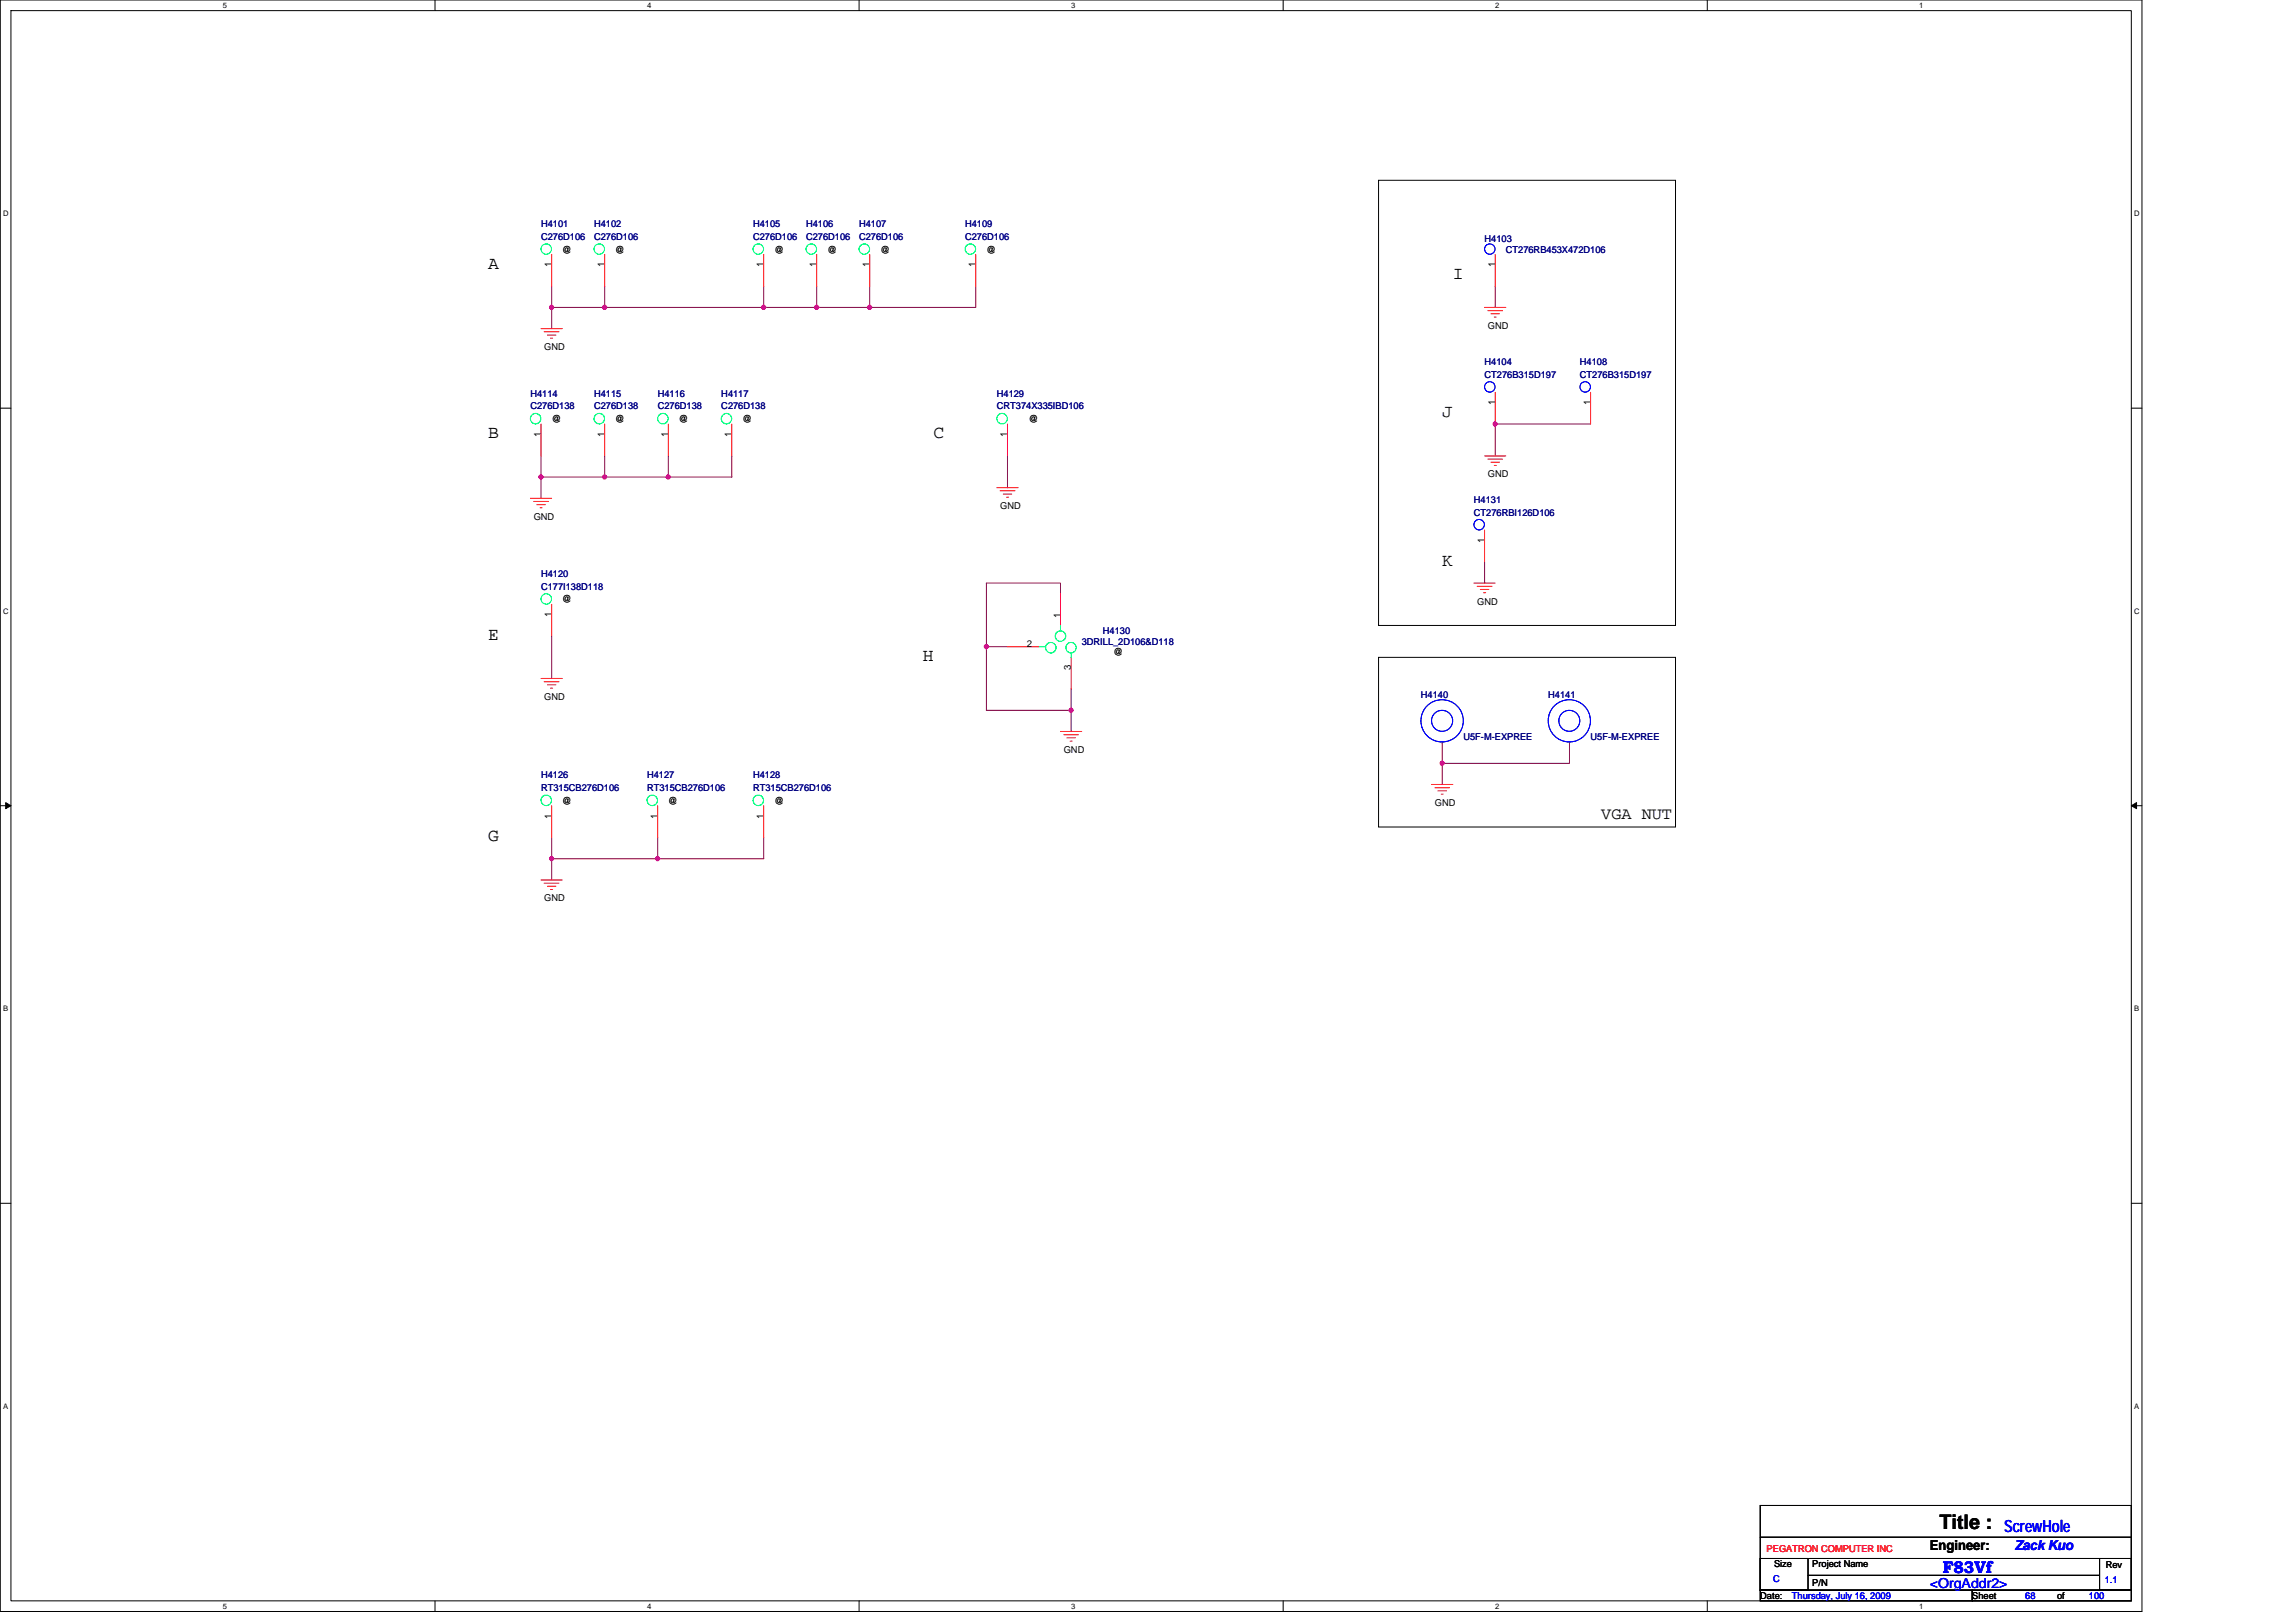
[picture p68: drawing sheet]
<svg xmlns="http://www.w3.org/2000/svg" width="297mm" height="210mm" viewBox="0 0 297 210" stroke-linecap="round" stroke-linejoin="round" font-family="sans-serif">
<defs><g id="words">
<text font-size="2.6" x="250.9" y="197.9">Title :</text>
<g font-size="2.3">
<text x="63.1" y="34.8">A</text>
<text x="188" y="36.1">I</text>
<text x="186.6" y="54">J</text>
<text x="63.1" y="56.7">B</text>
<text x="120.8" y="56.7">C</text>
<text x="186.6" y="73.2">K</text>
<text x="63.1" y="82.8">E</text>
<text x="119.4" y="85.5">H</text>
<text x="63.1" y="108.8">G</text>
</g>
<text font-size="2.2" x="207.2" y="106">VGA NUT</text>
<g font-size="2.2" fill="#00f">
<text x="251.3" y="203.5">F83Vf</text>
<text x="259.3" y="198.2">ScrewHole</text>
</g>
<text font-size="1.8" x="249.7" y="200.5">Engineer:</text>
<g font-size="1.8" fill="#00f">
<text x="260.6" y="200.5">Zack Kuo</text>
<text x="249.7" y="205.4">&lt;OrgAddr2&gt;</text>
</g>
<g font-size="1.2" fill="#000080">
<text x="70" y="29.4">H4101</text>
<text x="76.9" y="29.4">H4102</text>
<text x="97.4" y="29.4">H4105</text>
<text x="104.3" y="29.4">H4106</text>
<text x="111.1" y="29.4">H4107</text>
<text x="124.9" y="29.4">H4109</text>
<text x="70" y="31">C276D106</text>
<text x="76.9" y="31">C276D106</text>
<text x="97.4" y="31">C276D106</text>
<text x="104.3" y="31">C276D106</text>
<text x="111.1" y="31">C276D106</text>
<text x="124.9" y="31">C276D106</text>
<text x="192.1" y="31.3">H4103</text>
<text x="194.8" y="32.7">CT276RB453X472D106</text>
<text x="192.1" y="47.2">H4104</text>
<text x="204.4" y="47.2">H4108</text>
<text x="68.6" y="51.3">H4114</text>
<text x="68.6" y="53">C276D138</text>
<text x="76.9" y="51.3">H4115</text>
<text x="76.9" y="53">C276D138</text>
<text x="85.1" y="51.3">H4116</text>
<text x="85.1" y="53">C276D138</text>
<text x="93.3" y="51.3">H4117</text>
<text x="93.3" y="53">C276D138</text>
<text x="129" y="51.3">H4129</text>
<text x="129" y="53">CRT374X335IBD106</text>
<text x="192.1" y="48.9">CT276B315D197</text>
<text x="204.4" y="48.9">CT276B315D197</text>
<text x="190.7" y="65">H4131</text>
<text x="190.7" y="66.7">CT276RBI126D106</text>
<text x="70" y="74.6">H4120</text>
<text x="70" y="76.3">C177I138D118</text>
<text x="140" y="83.4">3DRILL_2D106&amp;D118</text>
<text x="142.7" y="82">H4130</text>
<text x="183.8" y="90.3">H4140</text>
<text x="189.3" y="95.8">U5F-M-EXPREE</text>
<text x="200.3" y="90.3">H4141</text>
<text x="205.8" y="95.8">U5F-M-EXPREE</text>
<text x="70" y="100.7">H4126</text>
<text x="83.7" y="100.7">H4127</text>
<text x="97.4" y="100.7">H4128</text>
<text x="70" y="102.3">RT315CB276D106</text>
<text x="83.7" y="102.3">RT315CB276D106</text>
<text x="97.4" y="102.3">RT315CB276D106</text>
</g>
<g font-size="1.2">
<text x="71.3" y="34.6" transform="rotate(-90 71.3 34.6)">1</text>
<text x="72.7" y="32.7">@</text>
<text x="78.2" y="34.6" transform="rotate(-90 78.2 34.6)">1</text>
<text x="79.6" y="32.7">@</text>
<text x="98.8" y="34.6" transform="rotate(-90 98.8 34.6)">1</text>
<text x="100.2" y="32.7">@</text>
<text x="105.6" y="34.6" transform="rotate(-90 105.6 34.6)">1</text>
<text x="107" y="32.7">@</text>
<text x="112.5" y="34.6" transform="rotate(-90 112.5 34.6)">1</text>
<text x="113.9" y="32.7">@</text>
<text x="126.2" y="34.6" transform="rotate(-90 126.2 34.6)">1</text>
<text x="127.6" y="32.7">@</text>
<text x="193.4" y="34.6" transform="rotate(-90 193.4 34.6)">1</text>
<text x="70.4" y="45.3">GND</text>
<text x="192.5" y="42.5">GND</text>
<text x="193.4" y="52.4" transform="rotate(-90 193.4 52.4)">1</text>
<text x="205.8" y="52.4" transform="rotate(-90 205.8 52.4)">1</text>
<text x="70" y="56.5" transform="rotate(-90 70 56.5)">1</text>
<text x="71.4" y="54.6">@</text>
<text x="78.2" y="56.5" transform="rotate(-90 78.2 56.5)">1</text>
<text x="79.6" y="54.6">@</text>
<text x="86.4" y="56.5" transform="rotate(-90 86.4 56.5)">1</text>
<text x="87.8" y="54.6">@</text>
<text x="94.7" y="56.5" transform="rotate(-90 94.7 56.5)">1</text>
<text x="96.1" y="54.6">@</text>
<text x="130.3" y="56.5" transform="rotate(-90 130.3 56.5)">1</text>
<text x="133.1" y="54.6">@</text>
<text x="129.4" y="65.9">GND</text>
<text x="192.5" y="61.7">GND</text>
<text x="69" y="67.2">GND</text>
<text x="192" y="70.2" transform="rotate(-90 192 70.2)">1</text>
<text x="72.7" y="77.9">@</text>
<text x="71.3" y="79.8" transform="rotate(-90 71.3 79.8)">1</text>
<text x="132.8" y="83.7">2</text>
<text x="137.2" y="80" transform="rotate(-90 137.2 80)">1</text>
<text x="191.1" y="78.2">GND</text>
<text x="138.6" y="86.7" transform="rotate(-90 138.6 86.7)">3</text>
<text x="144.1" y="84.8">@</text>
<text x="70.4" y="90.6">GND</text>
<text x="137.6" y="97.4">GND</text>
<text x="71.3" y="105.9" transform="rotate(-90 71.3 105.9)">1</text>
<text x="72.7" y="104">@</text>
<text x="85.1" y="105.9" transform="rotate(-90 85.1 105.9)">1</text>
<text x="86.5" y="104">@</text>
<text x="98.8" y="105.9" transform="rotate(-90 98.8 105.9)">1</text>
<text x="100.2" y="104">@</text>
<text x="185.6" y="104.3">GND</text>
<text x="70.4" y="116.6">GND</text>
<text x="229.5" y="202.8">Size</text>
<text x="234.5" y="202.8">Project Name</text>
<text x="272.4" y="202.9">Rev</text>
<text x="227.7" y="206.9">Date:</text>
<text x="234.5" y="205.2">P/N</text>
<text x="255.2" y="206.9">Sheet</text>
<text x="266.1" y="206.9">of</text>
</g>
<text font-size="1.2" fill="#f00" x="228.6" y="200.8">PEGATRON COMPUTER INC</text>
<g font-size="1.2" fill="#00f">
<text x="229.4" y="204.7">C</text>
<text x="231.8" y="206.9">Thursday, July 16, 2009</text>
<text x="262" y="206.9">68</text>
<text x="270.3" y="206.9">100</text>
<text x="272.3" y="204.8">1.1</text>
</g>
<g font-size="1">
<text x="28.8" y="1">5</text>
<text x="83.7" y="1">4</text>
<text x="138.6" y="1">3</text>
<text x="193.4" y="1">2</text>
<text x="248.3" y="1">1</text>
<text x=".4" y="28">D</text>
<text x="276.1" y="28">D</text>
<text x=".4" y="79.4">C</text>
<text x="276.1" y="79.4">C</text>
<text x=".4" y="130.9">B</text>
<text x="276.1" y="130.9">B</text>
<text x=".4" y="182.3">A</text>
<text x="276.1" y="182.3">A</text>
<text x="28.8" y="208.2">5</text>
<text x="83.7" y="208.2">4</text>
<text x="138.6" y="208.2">3</text>
<text x="193.4" y="208.2">2</text>
<text x="248.3" y="208.2">1</text>
</g>
</g></defs>
<path d="M0 0h277.1v208.5h-277.1zM1.4 1.4h274.3v205.7h-274.3z" fill="none" stroke="#000" stroke-width=".13"/>
<g fill="#fff">
<path d="M28.8 .1h.6v1.1h-.6z"/>
<path d="M28.8 207.3h.6v1.1h-.6z"/>
</g>
<path d="M56.3 0v1.4M56.3 207.1v1.4" fill="none" stroke="#000" stroke-width=".13"/>
<g fill="#fff">
<path d="M83.7 .1h.6v1.1h-.6z"/>
<path d="M83.7 207.3h.6v1.1h-.6z"/>
</g>
<path d="M111.1 0v1.4M111.1 207.1v1.4" fill="none" stroke="#000" stroke-width=".13"/>
<g fill="#fff">
<path d="M138.6 .1h.5v1.1h-.5z"/>
<path d="M138.6 207.3h.5v1.1h-.5z"/>
</g>
<path d="M166 0v1.4M166 207.1v1.4" fill="none" stroke="#000" stroke-width=".13"/>
<g fill="#fff">
<path d="M193.4 .1h.6v1.1h-.6z"/>
<path d="M193.4 207.3h.6v1.1h-.6z"/>
</g>
<path d="M220.9 0v1.4M220.9 207.1v1.4" fill="none" stroke="#000" stroke-width=".13"/>
<g fill="#fff">
<path d="M248.3 .1h.6v1.1h-.6z"/>
<path d="M248.3 207.3h.6v1.1h-.6z"/>
<path d="M.4 27.1h.7v1.1h-.7z"/>
<path d="M276.1 27.1h.7v1.1h-.7z"/>
<path d="M.4 78.5h.7v1.1h-.7z"/>
<path d="M276.1 78.5h.7v1.1h-.7z"/>
</g>
<path d="M0 52.8h1.4M275.7 52.8h1.4" fill="none" stroke="#000" stroke-width=".13"/>
<g fill="#fff">
<path d="M.4 130h.7v1.1h-.7z"/>
<path d="M276.1 130h.7v1.1h-.7z"/>
</g>
<path d="M0 104.2h1.4M275.7 104.2h1.4" fill="none" stroke="#000" stroke-width=".13"/>
<path d="M.7 103.8l.7 .4-.7 .4zM275.7 104.2l.7-.4v.8z" fill="#000" stroke="#000" stroke-width=".13"/>
<g fill="#fff">
<path d="M.4 181.4h.7v1.1h-.7z"/>
<path d="M276.1 181.4h.7v1.1h-.7z"/>
</g>
<path d="M178.3 23.3h38.5v57.6h-38.5zM178.3 85h38.5v22h-38.5zM0 155.7h1.4M275.7 155.7h1.4M227.7 194.8h48v10.9h-48zM227.7 198.9h48M227.7 201.6h6.2v4.1h-6.2zM227.7 205.7h27.5v1.4h-27.5zM233.9 203.8h37.7M234 201.6h37.6M255.2 205.7h20.5v1.4h-20.5zM271.6 201.6h4.1v4.1h-4.1z" fill="none" stroke="#000" stroke-width=".13"/>
<g fill="none" stroke="#800040" stroke-width=".13">
<path d="M71.4 37v2.8M71.4 39.8h6.8M71.4 39.8v2.7M78.2 39.8h20.6M78.2 37v2.8M98.8 39.8h6.9M98.8 37v2.8M105.7 37v2.8M105.7 39.8h6.8M112.5 37v2.8M126.2 37v2.8h-13.7M193.4 37v2.8"/>
<path d="M70 59v2.7M78.2 59v2.7M86.5 59v2.7M94.7 59v2.7h-8.2M130.3 59v4.1M205.8 54.9h-12.4v4.1M70 61.7v2.8M70 61.7h8.2M78.2 61.7h8.3M137.2 76.8v-1.4h-9.6v8.3M192.1 72.7v2.7M71.4 82.3v5.5"/>
<path d="M127.6 83.7v8.2h11M127.6 83.7h2.7M138.6 91.9v2.7M138.6 89.2v2.7M186.6 98.8v2.7M186.6 96v2.8M203 96v2.8h-16.4M71.4 108.4v2.7M71.4 111.1v2.8M71.4 111.1h13.7M85.1 108.4v2.7M98.8 108.4v2.7h-13.7"/>
</g>
<g fill="#f0f" stroke="#f0f" stroke-width=".13">
<circle cx="193.4" cy="54.9" r=".27"/>
<circle cx="85.1" cy="111.1" r=".27"/>
<circle cx="127.6" cy="83.7" r=".27"/>
<circle cx="138.6" cy="91.9" r=".27"/>
<circle cx="71.4" cy="111.1" r=".27"/>
<circle cx="112.5" cy="39.8" r=".27"/>
<circle cx="105.6" cy="39.8" r=".27"/>
<circle cx="86.4" cy="61.7" r=".27"/>
<circle cx="78.2" cy="61.7" r=".27"/>
<circle cx="70" cy="61.7" r=".27"/>
<circle cx="98.8" cy="39.8" r=".27"/>
<circle cx="78.2" cy="39.8" r=".27"/>
<circle cx="71.4" cy="39.8" r=".27"/>
<circle cx="186.6" cy="98.8" r=".27"/>
</g>
<g fill="none" stroke="#f00" stroke-width=".13">
<path d="M71.4 32.9v4.1M78.2 32.9v4.1M98.8 32.9v4.1M105.7 32.9v4.1M112.5 32.9v4.1M126.2 32.9v4.1M192.1 39.8h2.7M193.4 32.9v4.1M70 42.5h2.7M70 54.9v4.1M70.4 42.9h1.9M70.8 43.3h1.1"/>
<path d="M71.2 43.8h.3M78.2 54.9v4.1M86.5 54.9v4.1M94.7 54.9v4.1M130.3 54.9v4.1M192.1 59h2.7M192.5 40.2h1.9M192.5 59.4h1.9M192.9 40.6h1.1M192.9 59.8h1.1M193.3 41h.3M193.4 50.8v4.1"/>
<path d="M205.8 50.8v4.1M68.6 64.5h2.8M69 64.9h1.9M69.4 65.3h1.1M69.9 65.7h.2M71.4 78.2v4.1M129 63.1h2.7M129.4 63.5h1.9M129.8 63.9h1.1M130.2 64.3h.3M137.2 76.8v4.1M190.7 75.4h2.7"/>
<path d="M191.1 75.9h1.9M191.5 76.3h1.1M191.9 76.7h.3M192.1 68.6v4.1M193.3 60.2h.3M70 87.8h2.7M70.4 88.2h1.9M70.8 88.6h1.1M71.2 89h.3M130.3 83.7h4.2M137.2 94.6h2.8M137.6 95.1h1.9"/>
<path d="M138 95.5h1.1M138.4 95.9h.3M138.6 85v4.2M186.6 96h.1M203 96h.1M70 113.9h2.7M70.4 114.3h1.9M70.8 114.7h1.1M71.2 115.1h.3M71.4 104.2v4.2M85.1 104.2v4.2M98.8 104.2v4.2"/>
<path d="M185.2 101.5h2.8M185.6 101.9h1.9M186 102.3h1.1M186.5 102.7h.2"/>
</g>
<g fill="none" stroke="#00ff80" stroke-width=".13">
<path d="M134.5 83.7h.8M137.2 80.9v.7M138.6 84.5v.5"/>
<circle cx="70.7" cy="32.2" r=".67"/>
<circle cx="77.5" cy="32.2" r=".67"/>
<circle cx="98.1" cy="32.2" r=".67"/>
<circle cx="105" cy="32.2" r=".67"/>
<circle cx="111.8" cy="32.2" r=".67"/>
<circle cx="125.5" cy="32.2" r=".67"/>
<circle cx="69.3" cy="54.2" r=".68"/>
<circle cx="77.5" cy="54.2" r=".68"/>
<circle cx="85.8" cy="54.2" r=".68"/>
<circle cx="94" cy="54.2" r=".67"/>
<circle cx="129.6" cy="54.2" r=".68"/>
<circle cx="70.7" cy="77.5" r=".68"/>
<circle cx="136" cy="83.8" r=".68"/>
<circle cx="137.2" cy="82.3" r=".68"/>
<circle cx="138.6" cy="83.8" r=".67"/>
<circle cx="70.7" cy="103.5" r=".68"/>
<circle cx="84.4" cy="103.5" r=".68"/>
<circle cx="98.1" cy="103.5" r=".68"/>
</g>
<g fill="none" stroke="#00f" stroke-width=".13">
<circle cx="192.7" cy="32.2" r=".67"/>
<circle cx="192.7" cy="50.1" r=".68"/>
<circle cx="205.1" cy="50.1" r=".68"/>
<circle cx="191.4" cy="67.9" r=".68"/>
<circle cx="186.6" cy="93.3" r="2.74"/>
<circle cx="186.6" cy="93.3" r="1.36"/>
<circle cx="203" cy="93.3" r="2.73"/>
<circle cx="203" cy="93.3" r="1.36"/>
</g>
<use href="#words"/>
</svg>
